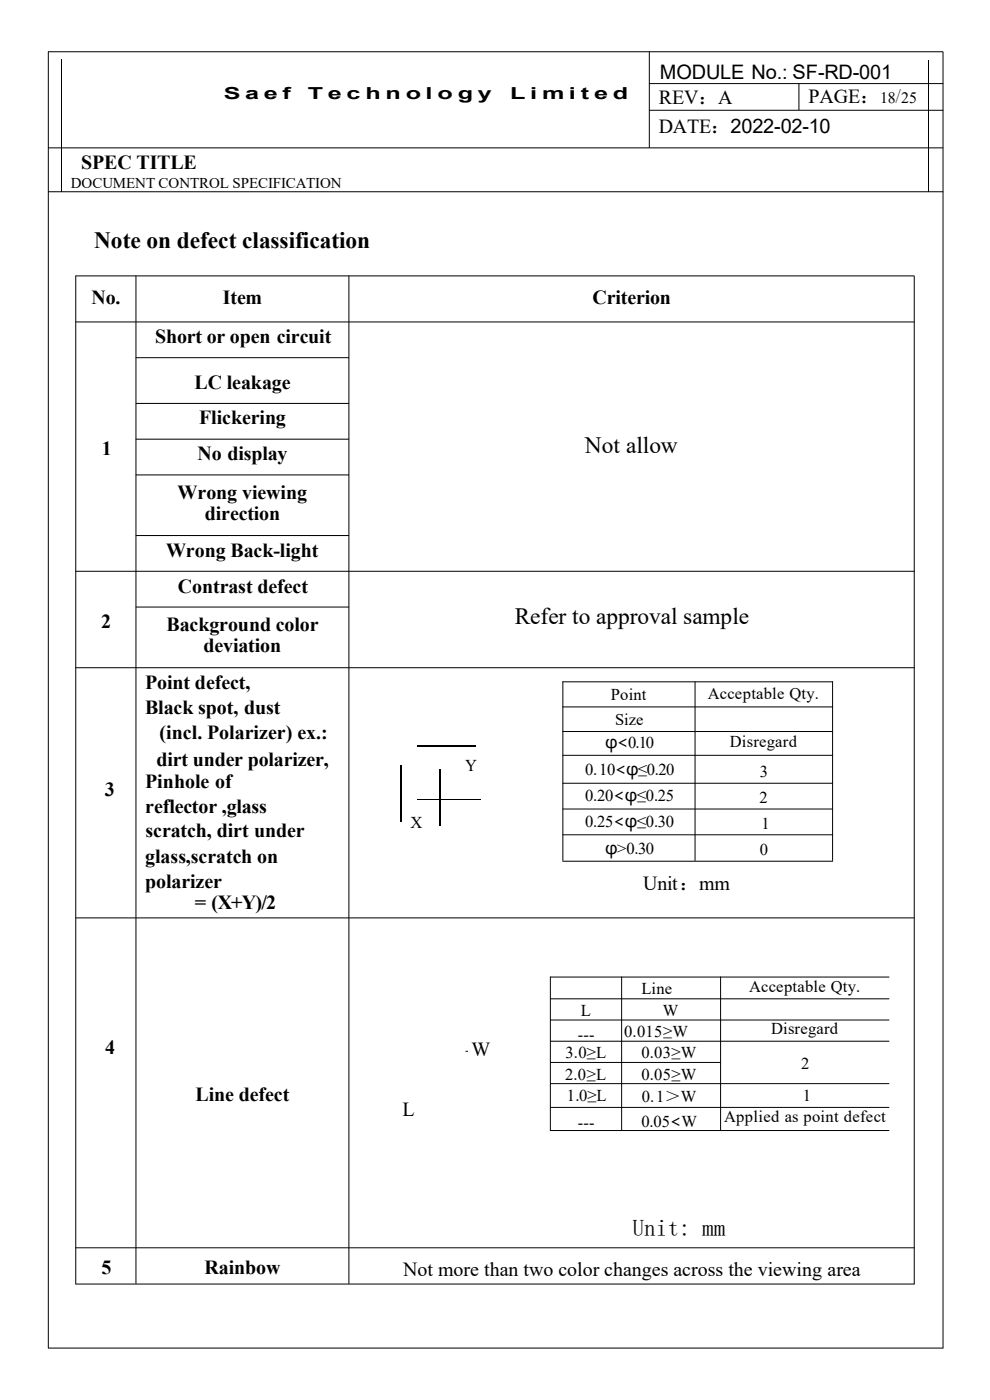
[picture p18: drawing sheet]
<svg xmlns="http://www.w3.org/2000/svg" width="210mm" height="297mm" viewBox="0 0 210 297" stroke-linecap="round" stroke-linejoin="round" font-family="sans-serif">
<defs><g id="words">
<g font-size="5">
<text x="20" y="52.6">Note on defect classification</text>
<text x="124.1" y="96.1">Not allow</text>
<text x="109.2" y="132.5">Refer to approval sample</text>
<text x="134.2" y="262.2">Unit: mm</text>
</g>
<g font-size="4.2">
<text x="140" y="16.8">MODULE No.: SF-RD-001</text>
<text x="139.7" y="22.1">REV：A</text>
<text x="171.5" y="21.9">PAGE：</text>
<text x="139.7" y="28.3">DATE：2022-02-10</text>
<text x="17.2" y="35.9">SPEC TITLE</text>
<text x="19.4" y="64.5">No.</text>
<text x="47.3" y="64.5">Item</text>
<text x="125.7" y="64.4">Criterion</text>
<text x="32.9" y="72.8">Short or open circuit</text>
<text x="41.2" y="82.5">LC leakage</text>
<text x="42.2" y="90.1">Flickering</text>
<text x="21.6" y="96.5">1</text>
<text x="41.9" y="97.6">No display</text>
<text x="37.7" y="105.9">Wrong viewing</text>
<text x="43.5" y="110.4">direction</text>
<text x="35.2" y="118.1">Wrong Back-light</text>
<text x="37.7" y="125.7">Contrast defect</text>
<text x="21.5" y="133.2">2</text>
<text x="35.3" y="133.9">Background color</text>
<text x="43.2" y="138.4">deviation</text>
<text x="30.8" y="146.2">Point defect,</text>
<text x="30.8" y="151.4">Black spot, dust</text>
<text x="33.9" y="156.7">(incl. Polarizer) ex.:</text>
<text x="30.8" y="167.1">Pinhole of</text>
<text x="33.2" y="162.6">dirt under polarizer,</text>
<text x="22.3" y="168.9">3</text>
<text x="30.8" y="172.6">reflector ,glass</text>
<text x="30.9" y="177.6">scratch, dirt under</text>
<text x="30.8" y="183.2">glass,scratch on</text>
<text x="30.8" y="188.4">polarizer</text>
<text x="136.4" y="188.8">Unit：mm</text>
<text x="41.3" y="192.9">= (X+Y)/2</text>
<text x="22.3" y="223.7">4</text>
<text x="100" y="224">W</text>
<text x="41.5" y="233.6">Line defect</text>
<text x="85.4" y="236.8">L</text>
<text x="21.5" y="270.4">5</text>
<text x="43.4" y="270.4">Rainbow</text>
<text x="85.5" y="270.7">Not more than two color changes across the viewing area</text>
</g>
<text font-size="4.2" fill="#f00" x="190" y="21.9">/</text>
<g font-size="3.5">
<text x="47.5" y="21">S a e f</text>
<text x="65.3" y="21">T e c h n o l o g y</text>
<text x="108.2" y="21">L i m i t e d</text>
<text x="129.6" y="148.6">Point</text>
<text x="150.2" y="148.2">Acceptable Qty.</text>
<text x="130.5" y="153.8">Size</text>
<text x="128.4" y="158.7">φ&lt;0.10</text>
<text x="154.8" y="158.6">Disregard</text>
<text x="98.7" y="163.6">Y</text>
<text x="124.1" y="164.5">0.10&lt;φ≤0.20</text>
<text x="161.2" y="164.9">3</text>
<text x="124.1" y="170">0.20&lt;φ≤0.25</text>
<text x="161.1" y="170.4">2</text>
<text x="87.1" y="175.7">X</text>
<text x="124.1" y="175.5">0.25&lt;φ≤0.30</text>
<text x="161.5" y="175.9">1</text>
<text x="128.4" y="181.1">φ&gt;0.30</text>
<text x="161.2" y="181.4">0</text>
<text x="123.2" y="215.5">L</text>
<text x="136.1" y="210.8">Line</text>
<text x="140.6" y="215.5">W</text>
<text x="158.9" y="210.4">Acceptable Qty.</text>
<text x="122.6" y="220.7">---</text>
<text x="132.4" y="220">0.015≥W</text>
<text x="163.6" y="219.5">Disregard</text>
<text x="120" y="224.5">3.0≥L</text>
<text x="136.1" y="224.5">0.03≥W</text>
<text x="169.9" y="226.9">2</text>
<text x="119.9" y="229">2.0≥L</text>
<text x="120.3" y="233.7">1.0≥L</text>
<text x="136.1" y="229">0.05≥W</text>
<text x="136.1" y="233.7">0.1＞W</text>
<text x="170.3" y="233.7">1</text>
<text x="122.6" y="239.3">---</text>
<text x="136.1" y="239.1">0.05&lt;W</text>
<text x="153.6" y="238.1">Applied as point defect</text>
</g>
<g font-size="3.4">
<text x="186.7" y="21.9">18</text>
<text x="191.1" y="21.9">25</text>
</g>
<text font-size="3.2" x="15" y="39.9">DOCUMENT CONTROL SPECIFICATION</text>
</g></defs>
<g fill="none" stroke="#000" stroke-width=".21">
<path d="M10.2 11h189.9M10.2 10.9v275.1M13.1 12.6v28.2M137.7 17.7h62.4M137.7 10.9v20.4M169.5 17.7v5.7M197.1 12.7v28M200 11v275M10.2 31.4h189.9M137.7 23.4h62.4M10.2 40.7h189.9M16 58.5h178"/>
<path d="M16.1 58.5v214M28.8 58.5v213.9M74 58.5v213.9M193.9 58.6v213.9M16 68.3h178M28.8 75.9h45.3M28.8 85.6h45.3M28.8 93.2h45.3M28.8 100.8h45.3M28.8 113.6h45.3M16 121.2h178M28.8 128.8h45.3"/>
<path d="M16 141.7h178M119.3 144.7h57.4M119.3 150h57.4M119.3 155.2h57.4M119.4 144.6v38M147.4 144.6v38M176.6 144.6v38M88.6 169.6h13.3M119.3 160.2h57.4M119.3 166.2h57.4M119.3 171.6h57.4M119.3 177.1h57.4"/>
<path d="M16 194.7h178M119.3 182.7h57.4M116.7 207.3h71.9M116.7 211.9h71.9M116.7 216.4h71.9M116.8 207.2v32.7M131.9 207.2v32.6M152.9 207.2v32.6M98.8 223h.5M116.7 220.9h71.9M116.7 225.4h36.2M116.7 229.9h71.9"/>
<path d="M116.7 234.9h71.9M116.7 239.9h71.9M16 264.7h178M16 272.4h178M10.2 286h189.9"/>
</g>
<path d="M88.4 158.3h12.5M85 162.3v12.1M93.3 163.1v12" fill="none" stroke="#000" stroke-width=".25"/>
<use href="#words"/>
</svg>
